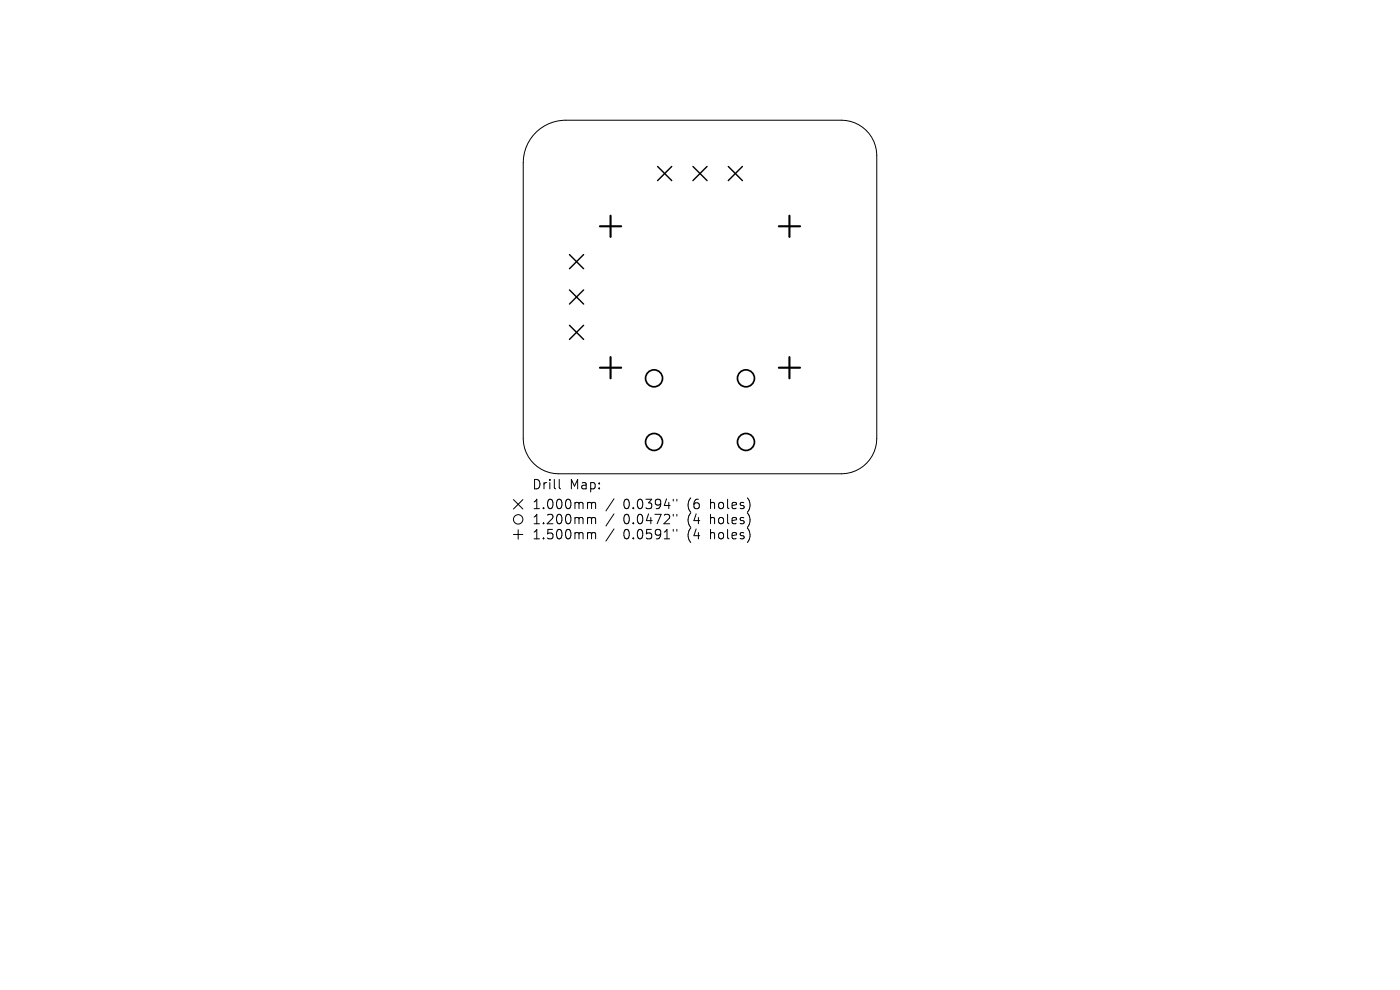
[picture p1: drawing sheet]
<svg xmlns="http://www.w3.org/2000/svg" width="297mm" height="210mm" viewBox="0 0 297 210" stroke-linecap="round" stroke-linejoin="round" font-family="sans-serif">
<defs><g id="words">
<g font-size="2.8">
<text x="112.9" y="104">Drill</text>
<text x="120.8" y="104">Map:</text>
<text x="112.9" y="108.2">1.000mm</text>
<text x="112.9" y="111.4">1.200mm</text>
<text x="132.2" y="108.2">0.0394&quot;</text>
<text x="132.2" y="111.4">0.0472&quot;</text>
<text x="145.8" y="108.2">(6</text>
<text x="145.8" y="111.4">(4</text>
<text x="150.7" y="108.2">holes)</text>
<text x="150.7" y="111.4">holes)</text>
<text x="112.9" y="114.6">1.500mm</text>
<text x="132.2" y="114.6">0.0591&quot;</text>
<text x="145.8" y="114.6">(4</text>
<text x="150.7" y="114.6">holes)</text>
</g>
</g></defs>
<g fill="none" stroke="#000" stroke-width=".21">
<path d="M113.8 28a9 9 0 0 1 6.2-2.5h58.5a7.5 7.5 0 0 1 7.5 7.5v60a7.5 7.5 0 0 1-7.5 7.5h-60a7.5 7.5 0 0 1-7.5-7.5v-58.5a9 9 0 0 1 2.8-6.5zM108.9 106l2 2M108.9 113.4h2M109.9 112.4v2M110.9 106l-2 2M118.6 101.7v1.7l.3 .3M125.2 106.6l.3 .3M125.2 109.8l.3 .3M125.2 113l.3 .3M125.5 106.9v1M125.5 110.1v1M125.5 113.3v1"/>
<path d="M125.5 106.9l.3-.3 .5 .1 .1 1.2M125.5 110.1l.3-.3 .5 .1 .1 1.2M125.5 113.3l.3-.3 .5 .1 .1 1.2M130.3 105.8l-1.8 2.6M130.3 109l-1.8 2.6M130.3 112.2l-1.8 2.6M142.8 105.9v.4M142.8 109.1v.4M142.8 112.3v.4M143.6 105.9v.4M143.6 109.1v.4M143.6 112.3v.4"/>
<path d="M159 106.5v1.3M159 109.7v1.3M159 112.9v1.3"/>
<circle cx="109.9" cy="110.2" r="1"/>
</g>
<path d="M139.5 35.3l3 3M142.5 35.3l-3 3M147 35.3l3 3M150 35.3l-3 3M154.5 35.3l3 3M157.5 35.3l-3 3M120.8 54l3 3M123.8 54l-3 3M120.8 61.5l3 3M120.8 69l3 3M123.8 61.5l-3 3M123.8 69l-3 3" fill="none" stroke="#000" stroke-width=".3"/>
<g fill="none" stroke="#000" stroke-width=".36">
<circle cx="138.8" cy="80.3" r="1.8"/>
<circle cx="138.8" cy="93.8" r="1.8"/>
<circle cx="158.3" cy="80.3" r="1.8"/>
<circle cx="158.3" cy="93.8" r="1.8"/>
</g>
<path d="M127.3 48h4.5M129.5 45.8v4.5M165.2 48h4.5M167.5 45.8v4.5M127.3 78h4.5M129.5 75.8v4.5M165.2 78h4.5M167.5 75.8v4.5" fill="none" stroke="#000" stroke-width=".45"/>
<use href="#words"/>
</svg>
